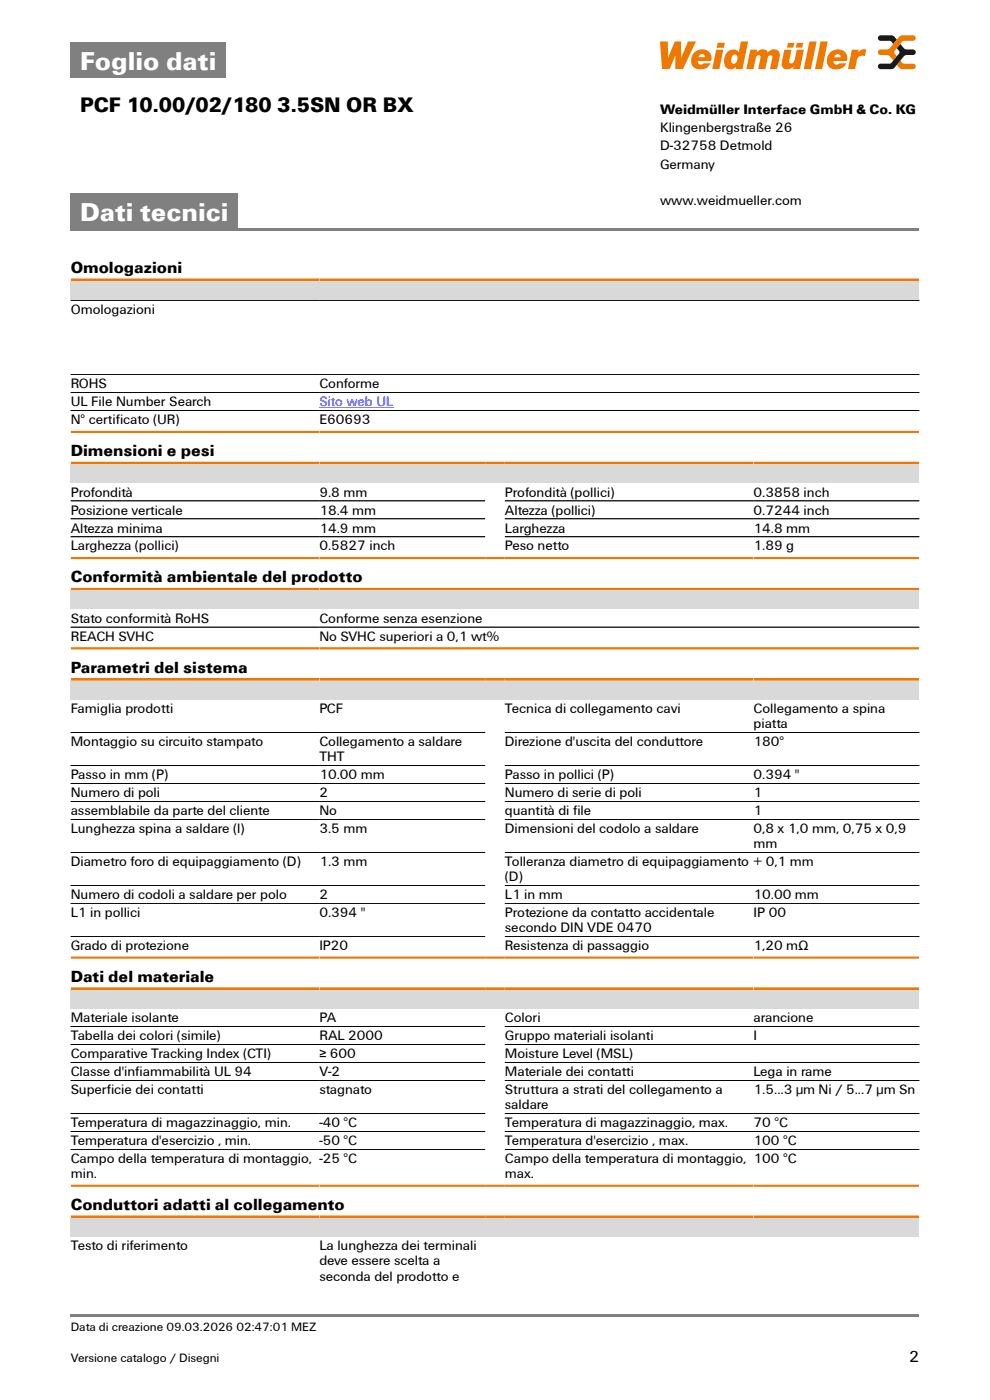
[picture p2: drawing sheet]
<svg xmlns="http://www.w3.org/2000/svg" width="210mm" height="297mm" viewBox="0 0 210 297" stroke-linecap="round" stroke-linejoin="round" font-family="sans-serif">
<defs><g id="words">
<g font-size="5.6" fill="#fff">
<text x="17" y="14.8">Foglio dati</text>
<text x="17" y="46.8">Dati tecnici</text>
</g>
<text font-size="4.6" x="17" y="23.8">PCF 10.00/02/180 3.5SN OR BX</text>
<g font-size="3.5">
<text x="15" y="57.9">Omologazioni</text>
<text x="15" y="96.8">Dimensioni e pesi</text>
<text x="15" y="123.6">Conformità ambientale del prodotto</text>
<text x="15" y="142.7">Parametri del sistema</text>
<text x="15" y="208.3">Dati del materiale</text>
<text x="15" y="256.7">Conduttori adatti al collegamento</text>
<text x="192.8" y="288.8">2</text>
</g>
<g font-size="3">
<text x="140" y="24.1">Weidmüller Interface GmbH &amp; Co. KG</text>
<text x="140" y="28">Klingenbergstraße 26</text>
<text x="140" y="31.9">D-32758 Detmold</text>
<text x="140" y="35.7">Germany</text>
<text x="140" y="43.5">www.weidmueller.com</text>
<text x="15" y="66.6">Omologazioni</text>
<text x="15" y="82.4">ROHS</text>
<text x="67.7" y="82.4">Conforme</text>
<text x="15" y="86.2">UL File Number Search</text>
<text x="15" y="90">N° certificato (UR)</text>
<text x="67.7" y="90">E60693</text>
<text x="15" y="105.4">Profondità</text>
<text x="67.7" y="105.4">9.8 mm</text>
<text x="107.1" y="105.4">Profondità (pollici)</text>
<text x="159.8" y="105.4">0.3858 inch</text>
<text x="15" y="109.2">Posizione verticale</text>
<text x="15" y="113">Altezza minima</text>
<text x="67.7" y="109.2">18.4 mm</text>
<text x="67.7" y="113">14.9 mm</text>
<text x="107.1" y="109.2">Altezza (pollici)</text>
<text x="107.1" y="113">Larghezza</text>
<text x="159.8" y="109.2">0.7244 inch</text>
<text x="159.8" y="113">14.8 mm</text>
<text x="15" y="116.8">Larghezza (pollici)</text>
<text x="67.7" y="116.8">0.5827 inch</text>
<text x="107.1" y="116.8">Peso netto</text>
<text x="159.8" y="116.8">1.89 g</text>
<text x="15" y="132.1">Stato conformità RoHS</text>
<text x="15" y="135.9">REACH SVHC</text>
<text x="67.7" y="132.1">Conforme senza esenzione</text>
<text x="67.7" y="135.9">No SVHC superiori a 0,1 wt%</text>
<text x="15" y="151.3">Famiglia prodotti</text>
<text x="67.7" y="151.3">PCF</text>
<text x="107.1" y="151.3">Tecnica di collegamento cavi</text>
<text x="159.8" y="151.3">Collegamento a spina</text>
<text x="159.8" y="154.5">piatta</text>
<text x="15" y="158.3">Montaggio su circuito stampato</text>
<text x="67.7" y="158.3">Collegamento a saldare</text>
<text x="67.7" y="161.5">THT</text>
<text x="107.1" y="158.3">Direzione d'uscita del conduttore</text>
<text x="159.8" y="158.3">180°</text>
<text x="15" y="165.3">Passo in mm (P)</text>
<text x="67.7" y="165.3">10.00 mm</text>
<text x="107.1" y="165.3">Passo in pollici (P)</text>
<text x="159.8" y="165.3">0.394 &quot;</text>
<text x="15" y="169.1">Numero di poli</text>
<text x="15" y="172.9">assemblabile da parte del cliente</text>
<text x="67.7" y="169.1">2</text>
<text x="67.7" y="172.9">No</text>
<text x="107.1" y="169.1">Numero di serie di poli</text>
<text x="107.1" y="172.9">quantità di file</text>
<text x="159.8" y="169.1">1</text>
<text x="159.8" y="172.9">1</text>
<text x="15" y="176.7">Lunghezza spina a saldare (l)</text>
<text x="67.7" y="176.7">3.5 mm</text>
<text x="107.1" y="176.7">Dimensioni del codolo a saldare</text>
<text x="159.8" y="176.7">0,8 x 1,0 mm, 0,75 x 0,9</text>
<text x="159.8" y="179.9">mm</text>
<text x="15" y="183.7">Diametro foro di equipaggiamento (D)</text>
<text x="67.7" y="183.7">1.3 mm</text>
<text x="107.1" y="183.7">Tolleranza diametro di equipaggiamento + 0,1 mm</text>
<text x="15" y="190.7">Numero di codoli a saldare per polo</text>
<text x="67.7" y="190.7">2</text>
<text x="107.1" y="186.9">(D)</text>
<text x="107.1" y="190.7">L1 in mm</text>
<text x="159.8" y="190.7">10.00 mm</text>
<text x="15" y="194.5">L1 in pollici</text>
<text x="67.7" y="194.5">0.394 &quot;</text>
<text x="107.1" y="194.5">Protezione da contatto accidentale</text>
<text x="107.1" y="197.7">secondo DIN VDE 0470</text>
<text x="159.8" y="194.5">IP 00</text>
<text x="15" y="201.5">Grado di protezione</text>
<text x="67.7" y="201.5">IP20</text>
<text x="107.1" y="201.5">Resistenza di passaggio</text>
<text x="159.8" y="201.5">1,20 mΩ</text>
<text x="15" y="216.9">Materiale isolante</text>
<text x="15" y="220.7">Tabella dei colori (simile)</text>
<text x="67.7" y="216.9">PA</text>
<text x="67.7" y="220.7">RAL 2000</text>
<text x="107.1" y="216.9">Colori</text>
<text x="107.1" y="220.7">Gruppo materiali isolanti</text>
<text x="159.8" y="216.9">arancione</text>
<text x="159.8" y="220.7">I</text>
<text x="15" y="224.5">Comparative Tracking Index (CTI)</text>
<text x="67.7" y="224.5">≥ 600</text>
<text x="107.1" y="224.5">Moisture Level (MSL)</text>
<text x="15" y="228.3">Classe d'infiammabilità UL 94</text>
<text x="15" y="232.1">Superficie dei contatti</text>
<text x="67.7" y="228.3">V-2</text>
<text x="67.7" y="232.1">stagnato</text>
<text x="107.1" y="228.3">Materiale dei contatti</text>
<text x="107.1" y="232.1">Struttura a strati del collegamento a</text>
<text x="159.8" y="228.3">Lega in rame</text>
<text x="159.8" y="232.1">1.5...3 µm Ni / 5...7 µm Sn</text>
<text x="15" y="239.1">Temperatura di magazzinaggio, min.</text>
<text x="67.7" y="239.1">-40 °C</text>
<text x="107.1" y="235.3">saldare</text>
<text x="107.1" y="239.1">Temperatura di magazzinaggio, max.</text>
<text x="159.8" y="239.1">70 °C</text>
<text x="15" y="242.9">Temperatura d'esercizio , min.</text>
<text x="67.7" y="242.9">-50 °C</text>
<text x="107.1" y="242.9">Temperatura d'esercizio , max.</text>
<text x="159.8" y="242.9">100 °C</text>
<text x="15" y="246.7">Campo della temperatura di montaggio, -25 °C</text>
<text x="15" y="249.9">min.</text>
<text x="107.1" y="246.7">Campo della temperatura di montaggio, 100 °C</text>
<text x="107.1" y="249.9">max.</text>
<text x="15" y="265.3">Testo di riferimento</text>
<text x="67.7" y="265.3">La lunghezza dei terminali</text>
<text x="67.7" y="268.5">deve essere scelta a</text>
<text x="67.7" y="271.7">seconda del prodotto e</text>
</g>
<text font-size="3" fill="#00f" x="67.7" y="86.2">Sito web UL</text>
<g font-size="2.6">
<text x="15" y="282.4">Data di creazione 09.03.2026 02:47:01 MEZ</text>
<text x="15" y="288.8">Versione catalogo / Disegni</text>
</g>
</g></defs>
<path d="M15 8.9h32.9v7.6h-32.9z" fill="#808080"/>
<!-- layer: Ebene 1 -->
<g fill="#ef7800">
<path d="M140 8.8h1.7v3.5l1.4-3.5h1.4v3.5l1.4-3.5h1.7l-2.7 5.9h-1.7v-3l-1.2 3h-1.6z"/>
<path d="M152.2 9.1h1.6l-.3 1h-1.5z"/>
<path d="M151.9 10.5h1.5l-.8 4.2h-1.5z"/>
<path d="M159.2 10.5h1.4l-.1 .6a1.37 1.37 0 0 1 2.3 .1 1.35 1.35 0 0 1 1.7-.7 1.35 1.35 0 0 1 .9 1.6l-.6 2.6h-1.5l.5-2.2a.51 .51 0 0 0-.2-.8 .51 .51 0 0 0-.7 .5l-.6 2.5h-1.5l.5-2.3a.49 .49 0 0 0-.2-.7 .49 .49 0 0 0-.7 .4l-.6 2.6h-1.5z"/>
<path d="M166.4 10.5h1.5l-.5 2.5a.4 .4 0 0 0 .4 .5 1.05 1.05 0 0 0 .9-1.3l.3-1.7h1.5l-.8 4.2h-1.5l.1-.6a1.53 1.53 0 0 1-2.5-.1v-.8z"/>
<path d="M167.2 9.1h1.3l-.2 1h-1.4z"/>
<path d="M169 9.1h1.4l-.2 1h-1.4z"/>
<path d="M171.7 8.8h1.5l-1.2 5.9h-1.5z"/>
<path d="M174.1 8.8h1.5l-1.2 5.9h-1.5z"/>
<path d="M180.7 10.5h1.5l-.2 .7a1.41 1.41 0 0 1 1.7-.7l-.2 1.4a1.18 1.18 0 0 0-1.8 1l-.3 1.8h-1.5z"/>
</g>
<g fill="#ef7800">
<path d="M147.2 11.2a2 2 0 0 0-.5 2.2 2 2 0 0 0 1.8 1.3 1.96 1.96 0 0 0 2.2-1.3h-1.5a.67 .67 0 0 1-.8 .3 .67 .67 0 0 1-.4-.8h2.9a1.99 1.99 0 0 0-.9-2.2 1.99 1.99 0 0 0-2.4 .2zM148.4 11.7a.61 .61 0 0 1 .8-.2 .61 .61 0 0 1 .3 .6h-1.4z" fill-rule="evenodd"/>
<path d="M154.3 11a2.62 2.62 0 0 0-.2 3.4 1.34 1.34 0 0 0 2-.3l-.1 .6h1.5l1.2-5.9h-1.5l-.5 2.3a1.57 1.57 0 0 0-2.4-.1zM155.3 11.9a.65 .65 0 0 1 1-.2 .65 .65 0 0 1 .1 .9 .7 .7 0 0 1-.4 .8 .7 .7 0 0 1-.9-.3v-.6z" fill-rule="evenodd"/>
<path d="M176 11.2a2 2 0 0 0-.6 2.2 2 2 0 0 0 1.9 1.3 1.95 1.95 0 0 0 2.2-1.3h-1.5a.67 .67 0 0 1-.8 .3 .67 .67 0 0 1-.4-.8h2.8a1.99 1.99 0 0 0-.8-2.2 1.99 1.99 0 0 0-2.4 .2zM177.2 11.7a.61 .61 0 0 1 .7-.2 .61 .61 0 0 1 .4 .7h-1.4z" fill-rule="evenodd"/>
</g>
<path d="M186.4 7.6l.4-.1h2.6l.8 .9-.7 .9-.6-.6h-2.1a.58 .58 0 0 1-.5-.4 .58 .58 0 0 1 .1-.7z" fill="#1a1a18"/>
<g fill="#ef7800">
<path d="M191 12.8l.6 .7h2a.59 .59 0 0 1 .6 .6 .59 .59 0 0 1-.6 .6h-2.2l-.5-.2-.7-.7z"/>
<path d="M186.4 10.6l.4-.1h1.2a1.48 1.48 0 0 0 1.4-1l1.7-2h2.5a.59 .59 0 0 1 .6 .6 .59 .59 0 0 1-.6 .6h-2l-1.6 1.8a.66 .66 0 0 0 0 1.2l.2 .2-.7 .9-1.1-1.1h-1.6a.59 .59 0 0 1-.5-.4 .59 .59 0 0 1 .1-.7z"/>
</g>
<path d="M186.4 13.6l.4-.1h2.1l1.6-1.9a.66 .66 0 0 0-.1-1.1l-.2-.3 .8-.9 1.1 1.2h1.5a.59 .59 0 0 1 .6 .6 .59 .59 0 0 1-.6 .6h-1.2a1.48 1.48 0 0 0-1.3 1l-1.7 1.9-2.6 .1a.59 .59 0 0 1-.5-.4 .59 .59 0 0 1 .1-.7z" fill="#1a1a18"/>
<g fill="#808080">
<path d="M15 40.9h35.5v7.6h-35.5z"/>
<path d="M15 48.5h180v.5h-180z"/>
</g>
<path d="M15 59.3h180" fill="none" stroke="#ef7800" stroke-width=".6"/>
<path d="M15 63.7h180" fill="none" stroke="#000" stroke-width=".21"/>
<path d="M15 59.6h180v4h-180z" fill="#d9d9d9"/>
<path d="M15 79.5h180M15 63.7h180M15 83.3h180M15 87.1h180" fill="none" stroke="#000" stroke-width=".21"/>
<path d="M67.7 86.5h15.7" fill="none" stroke="#00f" stroke-width=".21"/>
<path d="M15 91.6h180" fill="none" stroke="#ef7800" stroke-width=".53"/>
<path d="M15 98.2h180" fill="none" stroke="#ef7800" stroke-width=".6"/>
<path d="M15 98.5h180v4h-180z" fill="#d9d9d9"/>
<path d="M15 106.3h87.9M15 110.1h87.9M15 113.9h87.9M107.1 106.3h87.9M107.1 110.1h87.9M107.1 113.9h87.9" fill="none" stroke="#000" stroke-width=".21"/>
<path d="M15 118.4h180" fill="none" stroke="#ef7800" stroke-width=".53"/>
<path d="M15 125h180" fill="none" stroke="#ef7800" stroke-width=".6"/>
<path d="M15 125.3h180v4h-180z" fill="#d9d9d9"/>
<path d="M15 133h180" fill="none" stroke="#000" stroke-width=".21"/>
<path d="M15 137.5h180" fill="none" stroke="#ef7800" stroke-width=".53"/>
<path d="M15 144.1h180" fill="none" stroke="#ef7800" stroke-width=".6"/>
<path d="M15 144.4h180v4h-180z" fill="#d9d9d9"/>
<g fill="none" stroke="#000" stroke-width=".21">
<path d="M15 155.4h87.9M107.1 155.4h87.9M15 162.4h87.9M15 166.2h87.9M15 170h87.9M15 173.8h87.9M107.1 162.4h87.9M107.1 166.2h87.9M107.1 170h87.9M107.1 173.8h87.9M15 180.8h87.9M15 187.8h87.9"/>
<path d="M15 191.6h87.9M15 198.6h87.9M107.1 180.8h87.9M107.1 187.8h87.9M107.1 191.6h87.9M107.1 198.6h87.9"/>
</g>
<path d="M15 203.1h180" fill="none" stroke="#ef7800" stroke-width=".53"/>
<path d="M15 209.7h180" fill="none" stroke="#ef7800" stroke-width=".6"/>
<path d="M15 210h180v4h-180z" fill="#d9d9d9"/>
<g fill="none" stroke="#000" stroke-width=".21">
<path d="M15 217.8h87.9M107.1 217.8h87.9M15 221.6h87.9M15 225.4h87.9M15 229.2h87.9M15 236.2h87.9M107.1 221.6h87.9M107.1 225.4h87.9M107.1 229.2h87.9M107.1 236.2h87.9M15 240h87.9M15 243.8h87.9"/>
<path d="M107.1 240h87.9M107.1 243.8h87.9"/>
</g>
<path d="M15 251.5h180" fill="none" stroke="#ef7800" stroke-width=".53"/>
<path d="M15 258.1h180" fill="none" stroke="#ef7800" stroke-width=".6"/>
<path d="M15 258.4h180v4h-180z" fill="#d9d9d9"/>
<path d="M15 278.9h180v.5h-180z" fill="#808080"/>
<use href="#words"/>
</svg>
